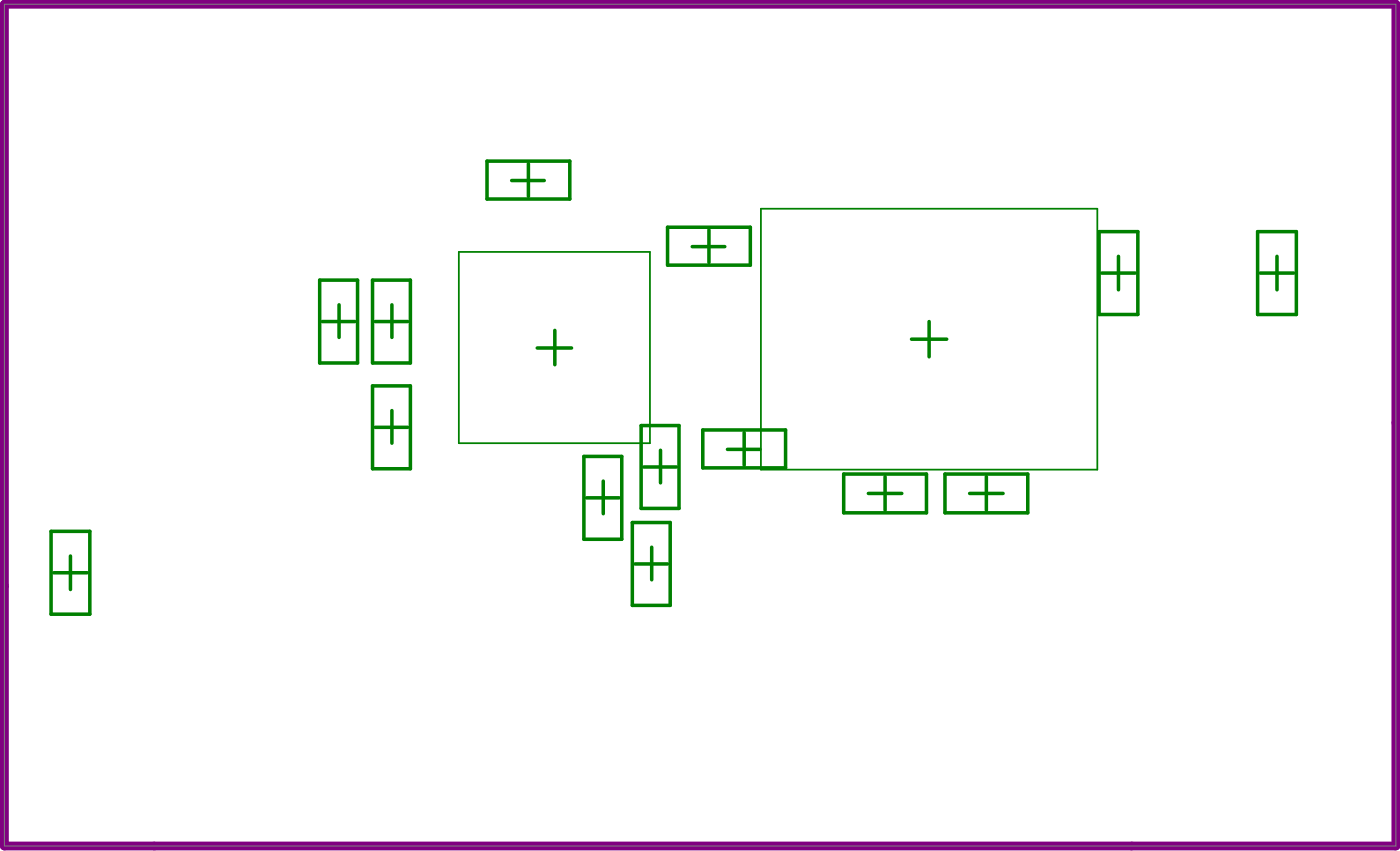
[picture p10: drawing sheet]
<svg xmlns="http://www.w3.org/2000/svg" width="67mm" height="41mm" viewBox="0 0 67 41" stroke-linecap="round" stroke-linejoin="round" font-family="sans-serif">
<path d="M.2 .2h67v40.5h-67z" fill="none" stroke="#808080" stroke-width=".05"/>
<path d="M.2 .2h67v40.5h-67z" fill="none" stroke="#800080" stroke-width=".42"/>
<g fill="none" stroke="#008000" stroke-width=".17">
<path d="M15.4 13.5h1.8v4h-1.8zM15.5 15.5h1.6M16.3 14.7v1.5M17.9 18.6h1.9v3.9h-1.9zM17.9 13.5h1.9v4h-1.9zM18.1 15.5h1.5M18.9 14.7v1.5M18.9 19.7v1.6M23.4 7.7h4v1.9h-4zM24.6 8.7h1.6M25.4 7.9v1.5M25.9 16.7h1.6"/>
<path d="M26.7 15.9v1.6M32.1 10.9h4v1.9h-4zM33.3 11.9h1.6M34.1 11.1v1.5M43.9 16.3h1.7M44.7 15.5v1.7M52.9 11.1h1.9v4h-1.9zM53 13.1h1.6M53.8 12.3v1.6M60.5 11.1h1.9v4h-1.9zM60.7 13.1h1.6M61.5 12.3v1.6"/>
<path d="M2.5 25.6h1.8v3.9h-1.8zM2.6 27.5h1.6M3.4 26.7v1.6M18.1 20.5h1.5M28.1 21.9h1.8v4h-1.8zM28.2 23.9h1.6M29 23.1v1.6M30.4 25.1h1.9v4h-1.9zM30.6 27.1h1.5M30.9 20.5h1.8v3.9h-1.8zM31 22.5h1.6M31.4 26.3v1.6"/>
<path d="M31.8 21.7v1.5M33.8 20.7h4v1.8h-4zM35 21.6h1.6M35.8 20.8v1.6M40.6 22.8h4v1.9h-4zM41.8 23.7h1.6M42.6 22.9v1.6M45.5 22.8h4v1.9h-4zM46.7 23.7h1.6M47.5 22.9v1.6"/>
</g>
<path d="M22.1 12.1h9.2v9.2h-9.2zM36.6 10h16.2v12.6h-16.2z" fill="none" stroke="#008000" stroke-width=".08"/>
</svg>
